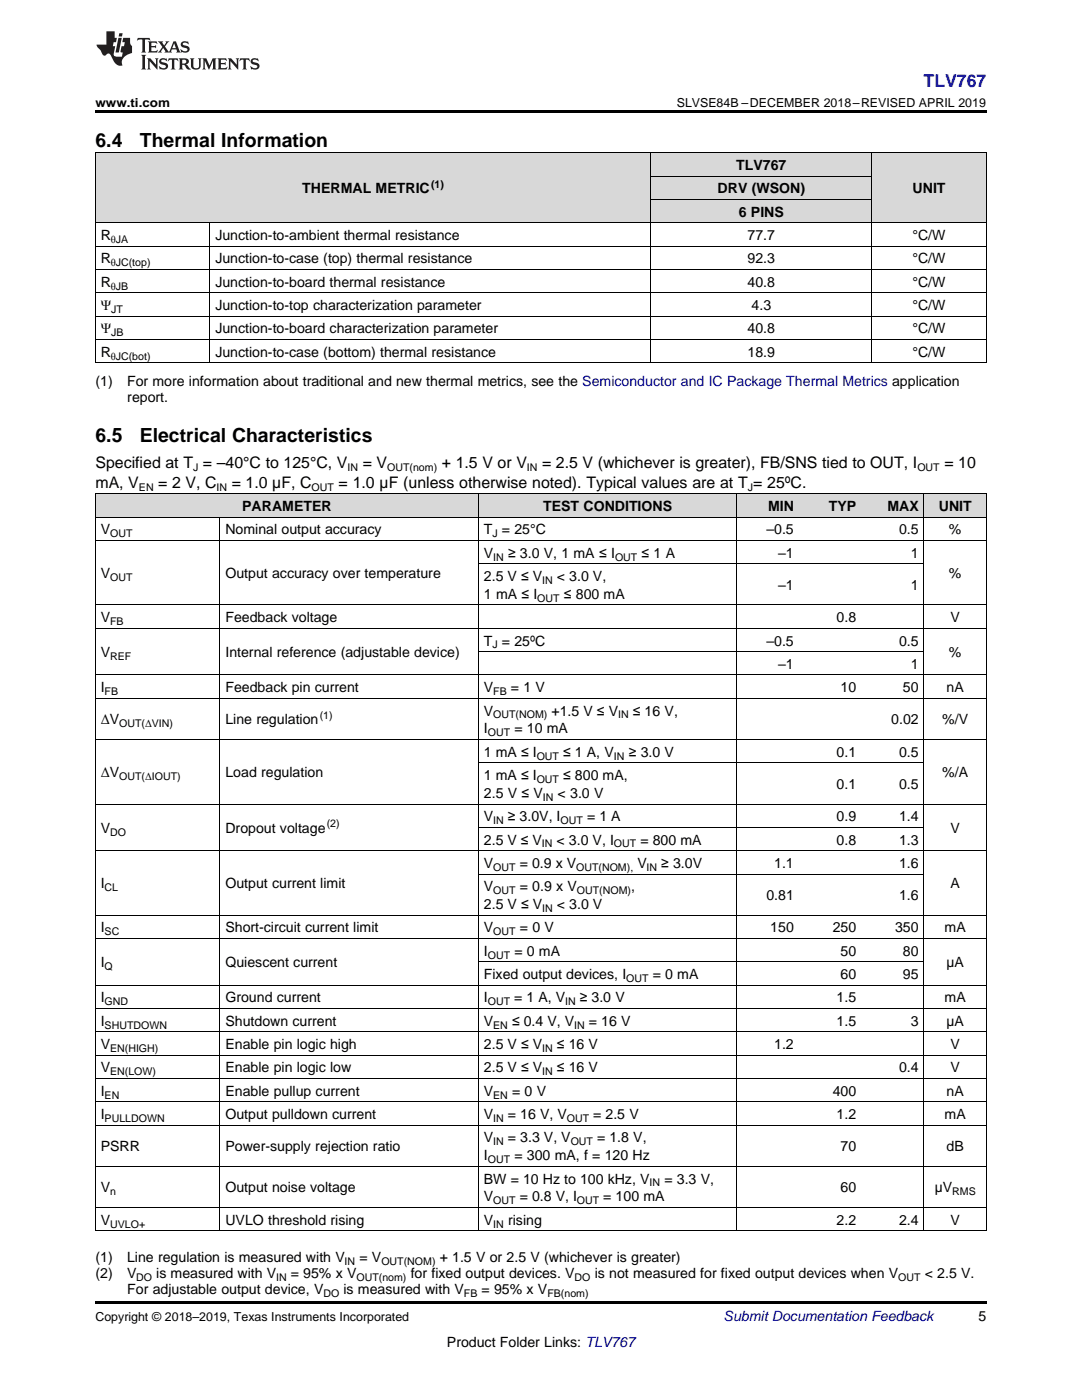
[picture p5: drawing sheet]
<svg xmlns="http://www.w3.org/2000/svg" width="216mm" height="279mm" viewBox="0 0 216 279" stroke-linecap="round" stroke-linejoin="round" font-family="sans-serif">
<defs><g id="words">
<g font-size="3.9">
<text x="19" y="29.3">6.4</text>
<text x="27.9" y="29.3">Thermal Information</text>
<text x="19" y="88.3">6.5</text>
<text x="27.9" y="88.3">Electrical Characteristics</text>
</g>
<text font-size="3.5" fill="#00f" x="184.3" y="17.3">TLV767</text>
<g font-size="3.2">
<text x="19" y="93.5">Specified at T = –40°C to 125°C, V</text>
<text x="72.4" y="93.5">= V</text>
<text x="88.2" y="93.5">+ 1.5 V or V</text>
<text x="108.2" y="93.5">= 2.5 V (whichever is greater), FB/SNS tied to OUT, I</text>
<text x="188.4" y="93.5">= 10</text>
<text x="19" y="97.3">mA, V</text>
<text x="31.6" y="97.3">= 2 V, C</text>
<text x="46.2" y="97.3">= 1.0 µF, C</text>
<text x="67.6" y="97.3">= 1.0 µF (unless otherwise noted). Typical values are at T = 25ºC.</text>
</g>
<g font-size="2.8">
<text x="146.9" y="33.9">TLV767</text>
<text x="60.3" y="38.6">THERMAL METRIC</text>
<text x="143.2" y="38.6">DRV (WSON)</text>
<text x="182.1" y="38.6">UNIT</text>
<text x="20.1" y="47.9">R</text>
<text x="43" y="47.9">Junction-to-ambient thermal resistance</text>
<text x="147.4" y="43.3">6 PINS</text>
<text x="149.2" y="47.9">77.7</text>
<text x="182.1" y="47.9">°C/W</text>
<text x="20.1" y="52.6">R</text>
<text x="43" y="52.6">Junction-to-case (top) thermal resistance</text>
<text x="149.2" y="52.6">92.3</text>
<text x="182.1" y="52.6">°C/W</text>
<text x="20.1" y="57.2">R</text>
<text x="43" y="57.2">Junction-to-board thermal resistance</text>
<text x="149.2" y="57.2">40.8</text>
<text x="182.1" y="57.2">°C/W</text>
<text x="20.1" y="61.9">Ψ</text>
<text x="43" y="61.9">Junction-to-top characterization parameter</text>
<text x="150" y="61.9">4.3</text>
<text x="182.1" y="61.9">°C/W</text>
<text x="20.1" y="66.5">Ψ</text>
<text x="20.1" y="71.2">R</text>
<text x="43" y="66.5">Junction-to-board characterization parameter</text>
<text x="43" y="71.2">Junction-to-case (bottom) thermal resistance</text>
<text x="149.2" y="66.5">40.8</text>
<text x="149.2" y="71.2">18.9</text>
<text x="182.1" y="66.5">°C/W</text>
<text x="182.1" y="71.2">°C/W</text>
<text x="19" y="77">(1)</text>
<text x="25.4" y="77">For more information about traditional and new thermal metrics, see the Semiconductor and IC Package Thermal Metrics application</text>
<text x="25.4" y="80.2">report.</text>
<text x="48.3" y="102">PARAMETER</text>
<text x="108.4" y="102">TEST CONDITIONS</text>
<text x="153.2" y="102">MIN</text>
<text x="165.4" y="102">TYP</text>
<text x="177.1" y="102">MAX</text>
<text x="187.3" y="102">UNIT</text>
<text x="20.1" y="106.6">V</text>
<text x="45" y="106.6">Nominal output accuracy</text>
<text x="96.6" y="106.6">T = 25°C</text>
<text x="152.9" y="106.6">–0.5</text>
<text x="179.4" y="106.6">0.5</text>
<text x="189.3" y="106.6">%</text>
<text x="96.6" y="111.3">V</text>
<text x="101.4" y="111.3">≥ 3.0 V, 1 mA ≤ I</text>
<text x="128" y="111.3">≤ 1 A</text>
<text x="155.3" y="111.3">–1</text>
<text x="181.8" y="111.3">1</text>
<text x="20.1" y="115.4">V</text>
<text x="45" y="115.4">Output accuracy over temperature</text>
<text x="96.6" y="116">2.5 V ≤ V</text>
<text x="96.6" y="119.5">1 mA ≤ I</text>
<text x="111.1" y="116">&lt; 3.0 V,</text>
<text x="112.5" y="119.5">≤ 800 mA</text>
<text x="155.3" y="117.7">–1</text>
<text x="181.8" y="117.7">1</text>
<text x="189.3" y="115.4">%</text>
<text x="20.1" y="124.2">V</text>
<text x="45" y="124.2">Feedback voltage</text>
<text x="166.9" y="124.2">0.8</text>
<text x="189.7" y="124.2">V</text>
<text x="20.1" y="131.2">V</text>
<text x="45" y="131.2">Internal reference (adjustable device)</text>
<text x="96.6" y="128.8">T = 25ºC</text>
<text x="152.9" y="128.8">–0.5</text>
<text x="179.4" y="128.8">0.5</text>
<text x="189.3" y="131.2">%</text>
<text x="155.3" y="133.5">–1</text>
<text x="181.8" y="133.5">1</text>
<text x="20.1" y="138.1">I</text>
<text x="45" y="138.1">Feedback pin current</text>
<text x="96.6" y="138.1">V</text>
<text x="96.6" y="142.8">V</text>
<text x="102" y="138.1">= 1 V</text>
<text x="110" y="142.8">+1.5 V ≤ V</text>
<text x="126.3" y="142.8">≤ 16 V,</text>
<text x="167.7" y="138.1">10</text>
<text x="180.2" y="138.1">50</text>
<text x="188.9" y="138.1">nA</text>
<text x="20.1" y="144.6">ΔV</text>
<text x="45" y="144.6">Line regulation</text>
<text x="96.6" y="146.4">I</text>
<text x="102.6" y="146.4">= 10 mA</text>
<text x="177.8" y="144.6">0.02</text>
<text x="188" y="144.6">%/V</text>
<text x="20.1" y="155.1">ΔV</text>
<text x="45" y="155.1">Load regulation</text>
<text x="96.6" y="151">1 mA ≤ I</text>
<text x="96.6" y="155.7">1 mA ≤ I</text>
<text x="112.4" y="151">≤ 1 A, V</text>
<text x="112.4" y="155.7">≤ 800 mA,</text>
<text x="125.4" y="151">≥ 3.0 V</text>
<text x="166.9" y="151">0.1</text>
<text x="179.4" y="151">0.5</text>
<text x="188" y="155.1">%/A</text>
<text x="96.6" y="159.2">2.5 V ≤ V</text>
<text x="111.3" y="159.2">&lt; 3.0 V</text>
<text x="166.9" y="157.4">0.1</text>
<text x="179.4" y="157.4">0.5</text>
<text x="20.1" y="166.2">V</text>
<text x="45" y="166.2">Dropout voltage</text>
<text x="96.6" y="163.9">V</text>
<text x="101.3" y="163.9">≥ 3.0V, I</text>
<text x="117.1" y="163.9">= 1 A</text>
<text x="166.9" y="163.9">0.9</text>
<text x="179.4" y="163.9">1.4</text>
<text x="189.7" y="166.2">V</text>
<text x="96.6" y="168.6">2.5 V ≤ V</text>
<text x="96.6" y="173.2">V</text>
<text x="103.7" y="173.2">= 0.9 x V</text>
<text x="111.1" y="168.6">&lt; 3.0 V, I</text>
<text x="127.2" y="173.2">V</text>
<text x="127.8" y="168.6">= 800 mA</text>
<text x="131.9" y="173.2">≥ 3.0V</text>
<text x="154.5" y="173.2">1.1</text>
<text x="166.9" y="168.6">0.8</text>
<text x="179.4" y="168.6">1.3</text>
<text x="179.4" y="173.2">1.6</text>
<text x="20.1" y="177.3">I</text>
<text x="45" y="177.3">Output current limit</text>
<text x="96.6" y="177.9">V</text>
<text x="103.7" y="177.9">= 0.9 x V</text>
<text x="125.9" y="177.9">,</text>
<text x="152.9" y="179.6">0.81</text>
<text x="179.4" y="179.6">1.6</text>
<text x="189.7" y="177.3">A</text>
<text x="96.6" y="181.4">2.5 V ≤ V</text>
<text x="111.1" y="181.4">&lt; 3.0 V</text>
<text x="20.1" y="186.1">I</text>
<text x="45" y="186.1">Short-circuit current limit</text>
<text x="96.6" y="186.1">V</text>
<text x="96.6" y="190.7">I</text>
<text x="102.6" y="190.7">= 0 mA</text>
<text x="103.7" y="186.1">= 0 V</text>
<text x="153.7" y="186.1">150</text>
<text x="166.2" y="186.1">250</text>
<text x="167.7" y="190.7">50</text>
<text x="178.6" y="186.1">350</text>
<text x="180.2" y="190.7">80</text>
<text x="188.5" y="186.1">mA</text>
<text x="20.1" y="193.1">I</text>
<text x="45" y="193.1">Quiescent current</text>
<text x="96.6" y="195.4">Fixed output devices, I</text>
<text x="130.2" y="195.4">= 0 mA</text>
<text x="167.7" y="195.4">60</text>
<text x="180.2" y="195.4">95</text>
<text x="188.8" y="193.1">µA</text>
<text x="20.1" y="200.1">I</text>
<text x="45" y="200.1">Ground current</text>
<text x="96.6" y="200.1">I</text>
<text x="102.6" y="200.1">= 1 A, V</text>
<text x="115.7" y="200.1">≥ 3.0 V</text>
<text x="166.9" y="200.1">1.5</text>
<text x="188.5" y="200.1">mA</text>
<text x="20.1" y="204.7">I</text>
<text x="20.1" y="209.4">V</text>
<text x="45" y="204.7">Shutdown current</text>
<text x="45" y="209.4">Enable pin logic high</text>
<text x="96.6" y="204.7">V</text>
<text x="96.6" y="209.4">2.5 V ≤ V</text>
<text x="102.2" y="204.7">≤ 0.4 V, V</text>
<text x="111.1" y="209.4">≤ 16 V</text>
<text x="117.5" y="204.7">= 16 V</text>
<text x="154.5" y="209.4">1.2</text>
<text x="166.9" y="204.7">1.5</text>
<text x="181.8" y="204.7">3</text>
<text x="188.8" y="204.7">µA</text>
<text x="189.7" y="209.4">V</text>
<text x="20.1" y="214">V</text>
<text x="45" y="214">Enable pin logic low</text>
<text x="96.6" y="214">2.5 V ≤ V</text>
<text x="111.1" y="214">≤ 16 V</text>
<text x="179.4" y="214">0.4</text>
<text x="189.7" y="214">V</text>
<text x="20.1" y="218.7">I</text>
<text x="45" y="218.7">Enable pullup current</text>
<text x="96.6" y="218.7">V</text>
<text x="102.2" y="218.7">= 0 V</text>
<text x="166.2" y="218.7">400</text>
<text x="188.9" y="218.7">nA</text>
<text x="20.1" y="223.3">I</text>
<text x="45" y="223.3">Output pulldown current</text>
<text x="96.6" y="223.3">V</text>
<text x="101.3" y="223.3">= 16 V, V</text>
<text x="118.4" y="223.3">= 2.5 V</text>
<text x="166.9" y="223.3">1.2</text>
<text x="188.5" y="223.3">mA</text>
<text x="20.1" y="229.8">PSRR</text>
<text x="45" y="229.8">Power-supply rejection ratio</text>
<text x="96.6" y="228">V</text>
<text x="96.6" y="231.6">I</text>
<text x="101.3" y="228">= 3.3 V, V</text>
<text x="102.6" y="231.6">= 300 mA, f = 120 Hz</text>
<text x="119.1" y="228">= 1.8 V,</text>
<text x="167.7" y="229.8">70</text>
<text x="188.9" y="229.8">dB</text>
<text x="20.1" y="238">V</text>
<text x="45" y="238">Output noise voltage</text>
<text x="96.6" y="236.2">BW = 10 Hz to 100 kHz, V</text>
<text x="96.6" y="239.8">V</text>
<text x="103.7" y="239.8">= 0.8 V, I</text>
<text x="120.4" y="239.8">= 100 mA</text>
<text x="132.6" y="236.2">= 3.3 V,</text>
<text x="167.7" y="238">60</text>
<text x="186.5" y="238">µV</text>
<text x="20.1" y="244.4">V</text>
<text x="45" y="244.4">UVLO threshold rising</text>
<text x="96.6" y="244.4">V</text>
<text x="101.4" y="244.4">rising</text>
<text x="166.9" y="244.4">2.2</text>
<text x="179.4" y="244.4">2.4</text>
<text x="189.7" y="244.4">V</text>
<text x="19" y="251.9">(1)</text>
<text x="25.4" y="251.9">Line regulation is measured with V</text>
<text x="71.7" y="251.9">= V</text>
<text x="87.7" y="251.9">+ 1.5 V or 2.5 V (whichever is greater)</text>
<text x="19" y="255.1">(2)</text>
<text x="25.4" y="255.1">V</text>
<text x="31.2" y="255.1">is measured with V</text>
<text x="58" y="255.1">= 95% x V</text>
<text x="82" y="255.1">for fixed output devices. V</text>
<text x="118.7" y="255.1">is not measured for fixed output devices when V</text>
<text x="184.5" y="255.1">&lt; 2.5 V.</text>
<text x="25.4" y="258.2">For adjustable output device, V</text>
<text x="68.5" y="258.2">is measured with V</text>
<text x="96.1" y="258.2">= 95% x V</text>
<text x="195.3" y="263.6">5</text>
<text x="89.2" y="268.9">Product Folder Links: TLV767</text>
</g>
<text font-size="2.8" fill="#0000c8" x="144.4" y="263.6">Submit Documentation Feedback</text>
<g font-size="2.5">
<text x="19" y="21.4">www.ti.com</text>
<text x="135" y="21.4">SLVSE84B –DECEMBER 2018–REVISED APRIL 2019</text>
<text x="19" y="263.6">Copyright © 2018–2019, Texas Instruments Incorporated</text>
</g>
<g font-size="2.1">
<text x="86" y="37.5">(1)</text>
<text x="22.1" y="48.5">θJA</text>
<text x="22.1" y="53.1">θJC(top)</text>
<text x="22.1" y="57.8">θJB</text>
<text x="22.2" y="62.4">JT</text>
<text x="22.1" y="71.8">θJC(bot)</text>
<text x="22.2" y="67.1">JB</text>
<text x="38.5" y="94.1">J</text>
<text x="69.4" y="94.1">IN</text>
<text x="77.3" y="94.1">OUT(nom)</text>
<text x="105.1" y="94.1">IN</text>
<text x="183.1" y="94.1">OUT</text>
<text x="27.7" y="98">EN</text>
<text x="43.2" y="98">IN</text>
<text x="62.2" y="98">OUT</text>
<text x="149.2" y="98">J</text>
<text x="22" y="107.2">OUT</text>
<text x="98.2" y="107.2">J</text>
<text x="98.4" y="111.9">IN</text>
<text x="122.7" y="111.9">OUT</text>
<text x="22" y="116">OUT</text>
<text x="108.2" y="116.5">IN</text>
<text x="22" y="124.7">FB</text>
<text x="107.2" y="120.1">OUT</text>
<text x="22" y="131.7">REF</text>
<text x="98.2" y="129.4">J</text>
<text x="20.9" y="138.7">FB</text>
<text x="63.8" y="143.4">(1)</text>
<text x="98.4" y="138.7">FB</text>
<text x="98.4" y="143.4">OUT(NOM)</text>
<text x="123.3" y="143.4">IN</text>
<text x="23.8" y="145.1">OUT(ΔVIN)</text>
<text x="97.3" y="146.9">OUT</text>
<text x="23.8" y="155.7">OUT(ΔIOUT)</text>
<text x="107.1" y="151.6">OUT</text>
<text x="122.5" y="151.6">IN</text>
<text x="107.1" y="156.2">OUT</text>
<text x="108.3" y="159.8">IN</text>
<text x="22" y="166.8">DO</text>
<text x="65.2" y="165.1">(2)</text>
<text x="98.4" y="164.5">IN</text>
<text x="111.9" y="164.5">OUT</text>
<text x="98.4" y="173.8">OUT</text>
<text x="108.1" y="169.1">IN</text>
<text x="115" y="173.8">OUT(NOM),</text>
<text x="122.5" y="169.1">OUT</text>
<text x="129" y="173.8">IN</text>
<text x="20.9" y="177.9">CL</text>
<text x="98.4" y="178.4">OUT</text>
<text x="115.1" y="178.4">OUT(NOM)</text>
<text x="108.2" y="182">IN</text>
<text x="20.9" y="186.7">SC</text>
<text x="97.3" y="191.3">OUT</text>
<text x="98.4" y="186.7">OUT</text>
<text x="20.9" y="193.6">Q</text>
<text x="125" y="196">OUT</text>
<text x="20.9" y="200.6">GND</text>
<text x="97.3" y="200.6">OUT</text>
<text x="112.8" y="200.6">IN</text>
<text x="20.9" y="205.3">SHUTDOWN</text>
<text x="22" y="209.9">EN(HIGH)</text>
<text x="98.4" y="205.3">EN</text>
<text x="108.2" y="209.9">IN</text>
<text x="114.6" y="205.3">IN</text>
<text x="22" y="214.6">EN(LOW)</text>
<text x="108.2" y="214.6">IN</text>
<text x="20.9" y="219.3">EN</text>
<text x="98.4" y="219.3">EN</text>
<text x="20.9" y="223.9">PULLDOWN</text>
<text x="98.4" y="223.9">IN</text>
<text x="113.1" y="223.9">OUT</text>
<text x="97.3" y="232.1">OUT</text>
<text x="98.4" y="228.6">IN</text>
<text x="113.9" y="228.6">OUT</text>
<text x="22" y="238.5">n</text>
<text x="129.6" y="236.8">IN</text>
<text x="190" y="238.5">RMS</text>
<text x="22" y="245">UVLO+</text>
<text x="98.4" y="240.3">OUT</text>
<text x="98.4" y="245">IN</text>
<text x="115.1" y="240.3">OUT</text>
<text x="27.2" y="255.6">DO</text>
<text x="55.1" y="255.6">IN</text>
<text x="68.8" y="252.4">IN</text>
<text x="71.1" y="255.6">OUT(nom)</text>
<text x="76.1" y="252.4">OUT(NOM)</text>
<text x="114.7" y="255.6">DO</text>
<text x="179.2" y="255.6">OUT</text>
<text x="64.5" y="258.8">DO</text>
<text x="92.6" y="258.8">FB</text>
<text x="109.2" y="258.8">FB(nom)</text>
</g>
</g></defs>
<g fill="#d8d8d8">
<path d="M19 98.6h24.9v4.7h-24.9z"/>
<path d="M43.9 98.6h51.6v4.7h-51.6z"/>
<path d="M95.5 98.6h51.5v4.7h-51.5z"/>
<path d="M147 98.6h12.5v4.7h-12.5z"/>
<path d="M159.5 98.6h12.4v4.7h-12.4z"/>
<path d="M171.9 98.6h12.5v4.7h-12.5z"/>
<path d="M184.4 98.6h12.4v4.7h-12.4z"/>
<path d="M19 30.6h22.9v13.9h-22.9z"/>
<path d="M41.9 30.6h88v13.9h-88z"/>
<path d="M174 30.6h22.8v13.9h-22.8z"/>
<path d="M129.9 39.9h44.1v4.6h-44.1z"/>
<path d="M129.9 35.2h44.1v4.7h-44.1z"/>
<path d="M129.9 30.6h44.1v4.6h-44.1z"/>
</g>
<path d="M19 22h177.8v.5h-177.8zM19 72.4l.2 .1zM129.8 72.4l.1 .1zM173.8 72.4l.2 .1zM196.7 72.4l.1 .1zM19 259.7h177.8v.5h-177.8z" fill="#000"/>
<g fill="none" stroke="#000" stroke-width=".2">
<path d="M19 30.5h177.8M19.1 30.5v42M129.9 30.5v42M129.9 39.8h44M129.9 35.2h44M173.9 30.5v42M196.8 30.5v42M19 58.4h177.8M19 53.8h177.8M19 49.1h177.8M19 44.5h177.8M41.9 44.5v28"/>
<path d="M19 72.4h177.8M19 67.8h177.8M19 63.1h177.8M19 98.5l177.8 .1v147.1M19.1 98.6v147.1M95.4 98.6v147.1M147 98.6v147.1M184.3 98.6v147.1M19 107.9h177.8M19 103.2h177.8M43.9 103.2v142.5M95.5 112.5h88.9"/>
<path d="M19 139.4h177.8M19 134.7h177.8M19 125.4h177.8M19 120.7h177.8M95.5 130.1h88.9M19 147.6h177.8M95.5 152.2h88.9M19 169.8h177.8M19 160.5h177.8M95.5 174.4h88.9M95.5 165.1h88.9M19 196.6h177.8"/>
<path d="M19 187.3h177.8M19 182.7h177.8M95.5 192h88.9M19 219.9h177.8M19 215.2h177.8M19 210.6h177.8M19 205.9h177.8M19 201.3h177.8M19 232.8h177.8M19 224.6h177.8M19 245.7h177.8M19 241h177.8"/>
</g>
<g fill="#231f20">
<path d="M27.5 7.6l-.1 .5 .4-.2h.6v.1v2.1l-.2 .4h1l-.3-.4v-2.1l.1-.1h.5l.5 .2-.2-.5zM29.5 8.3l.2 .3v1.5l-.2 .4h1.8l.2-.6a1.04 1.04 0 0 1-1.3 .2v-.7h.6l.3 .2v-.6l-.3 .2h-.6v-.6l.8-.1 .4 .3-.2-.5zM31.5 8.3l.9 1.1-.9 1.1h.8l-.2-.2 .5-.7 .4 .7-.2 .2h1.5l-.1-.2 .1-.4h.9l.1 .4-.2 .2h1l-.3-.3-.7-1.9h-.5l-.9 2-.8-1 .9-1h-.8l.1 .3-.3 .5-.4-.6 .2-.2zM34.7 8.6l.4 1h-.7zM36.3 8.4a.63 .63 0 0 0-.2 .7 .63 .63 0 0 0 .6 .4l.6 .2 .1 .2a.75 .75 0 0 1-.7 .4 .75 .75 0 0 1-.6-.5l.1 .7 .1-.1a1.11 1.11 0 0 0 1.5-.6 1.13 1.13 0 0 0-1.2-.8l-.1-.4a1.04 1.04 0 0 1 1.2 .2l-.2-.5-.1 .1-.5-.2zM28.2 10.9l.2 .4v2.2l-.2 .4h1l-.3-.4v-2.2l.3-.4zM29.3 11.6l.3 .4v1.5l-.3 .4h.8l-.2-.4v-1.3l1.5 1.7v-1.9l.2-.4h-.7l.2 .4v.9l-1.1-1.3zM32 11.8a.62 .62 0 0 0-.2 .7 .62 .62 0 0 0 .6 .4l.6 .1 .1 .3a.76 .76 0 0 1-.7 .3 .76 .76 0 0 1-.6-.4l.1 .7 .1-.1a1.11 1.11 0 0 0 1.5-.6 1.13 1.13 0 0 0-1.2-.8l-.1-.4a1.04 1.04 0 0 1 1.2 .2l-.2-.6-.1 .1-.5-.1zM33.7 11.6l-.2 .6a.61 .61 0 0 1 .8-.3v1.6l-.2 .4h.9l-.2-.4v-1.6a.63 .63 0 0 1 .8 .3l-.2-.6zM35.6 11.6l.3 .4v1.5l-.3 .4h1l-.2-.2v-.8l.5 .2a.76 .76 0 0 0 1.2 .7l-1-1a.58 .58 0 0 0 .6-.5 .58 .58 0 0 0-.5-.6zM36.4 11.9h.1a.45 .45 0 0 1 .5 .1 .45 .45 0 0 1 .1 .5l-.7 .2zM37.9 11.6l.2 .2a2.17 2.17 0 0 0 .3 1.9 .99 .99 0 0 0 1.6-.6v-1.1l.2-.4h-.7l.2 .2a1.92 1.92 0 0 1-.2 1.8 .6 .6 0 0 1-.9-.5v-1.1l.2-.4zM40.4 11.6l.2 .4v1.5l-.2 .4h.7l-.2-.4v-1.4l.8 1.8 .8-1.8v1.4l-.2 .4h.9l-.2-.4v-1.5l.2-.4h-.8l-.6 1.5-.6-1.5zM43.4 11.6l.2 .4v1.5l-.2 .4h1.8l.2-.6a1.04 1.04 0 0 1-1.3 .1v-.6h.5l.4 .2v-.6l-.4 .2h-.5v-.7h.8l.3 .3-.1-.6zM45.5 11.6l.2 .4v1.5l-.2 .4h.7l-.2-.4v-1.3l1.5 1.7v-1.9l.2-.4h-.7l.2 .4v.9l-1.1-1.3zM47.9 11.6l-.1 .6a.61 .61 0 0 1 .8-.3v1.6l-.3 .4h1l-.3-.4 .1-1.6a.63 .63 0 0 1 .7 .3l-.1-.6zM50.2 11.8a.62 .62 0 0 0-.2 .7 .62 .62 0 0 0 .6 .4l.6 .1 .2 .3a.76 .76 0 0 1-.8 .3 .76 .76 0 0 1-.6-.4l.1 .7 .2-.1a1.11 1.11 0 0 0 1.5-.6 1.13 1.13 0 0 0-1.3-.8l-.1-.4a1.04 1.04 0 0 1 1.2 .2l-.1-.6-.2 .1-.5-.1z"/>
<path d="M21.2 6.3v2.6h-1.9l.1 .4 .7 .9a.91 .91 0 0 0 1 .8 .56 .56 0 0 1 .5-.3 .56 .56 0 0 1 .5 .3l.4 .8a1.53 1.53 0 0 0 1.9 1.2 1.54 1.54 0 0 1 1-2.1l.9-.3v-1.4a1.52 1.52 0 0 1-.3-1.6h-1.4l-.2 .8h.5l-.2 .8h-.4l-.2 1v.2l.4 .1-.2 .8a1.93 1.93 0 0 1-1.6-.3l.3-1.8h-.5l.2-.8h.4l.2-.8h-.4v-1.3zM23.6 7.6l-.6 2.9h.7l.6-2.9zM23.8 6.6l-.1 .7h.6l.2-.7z"/>
</g>
<use href="#words"/>
</svg>
